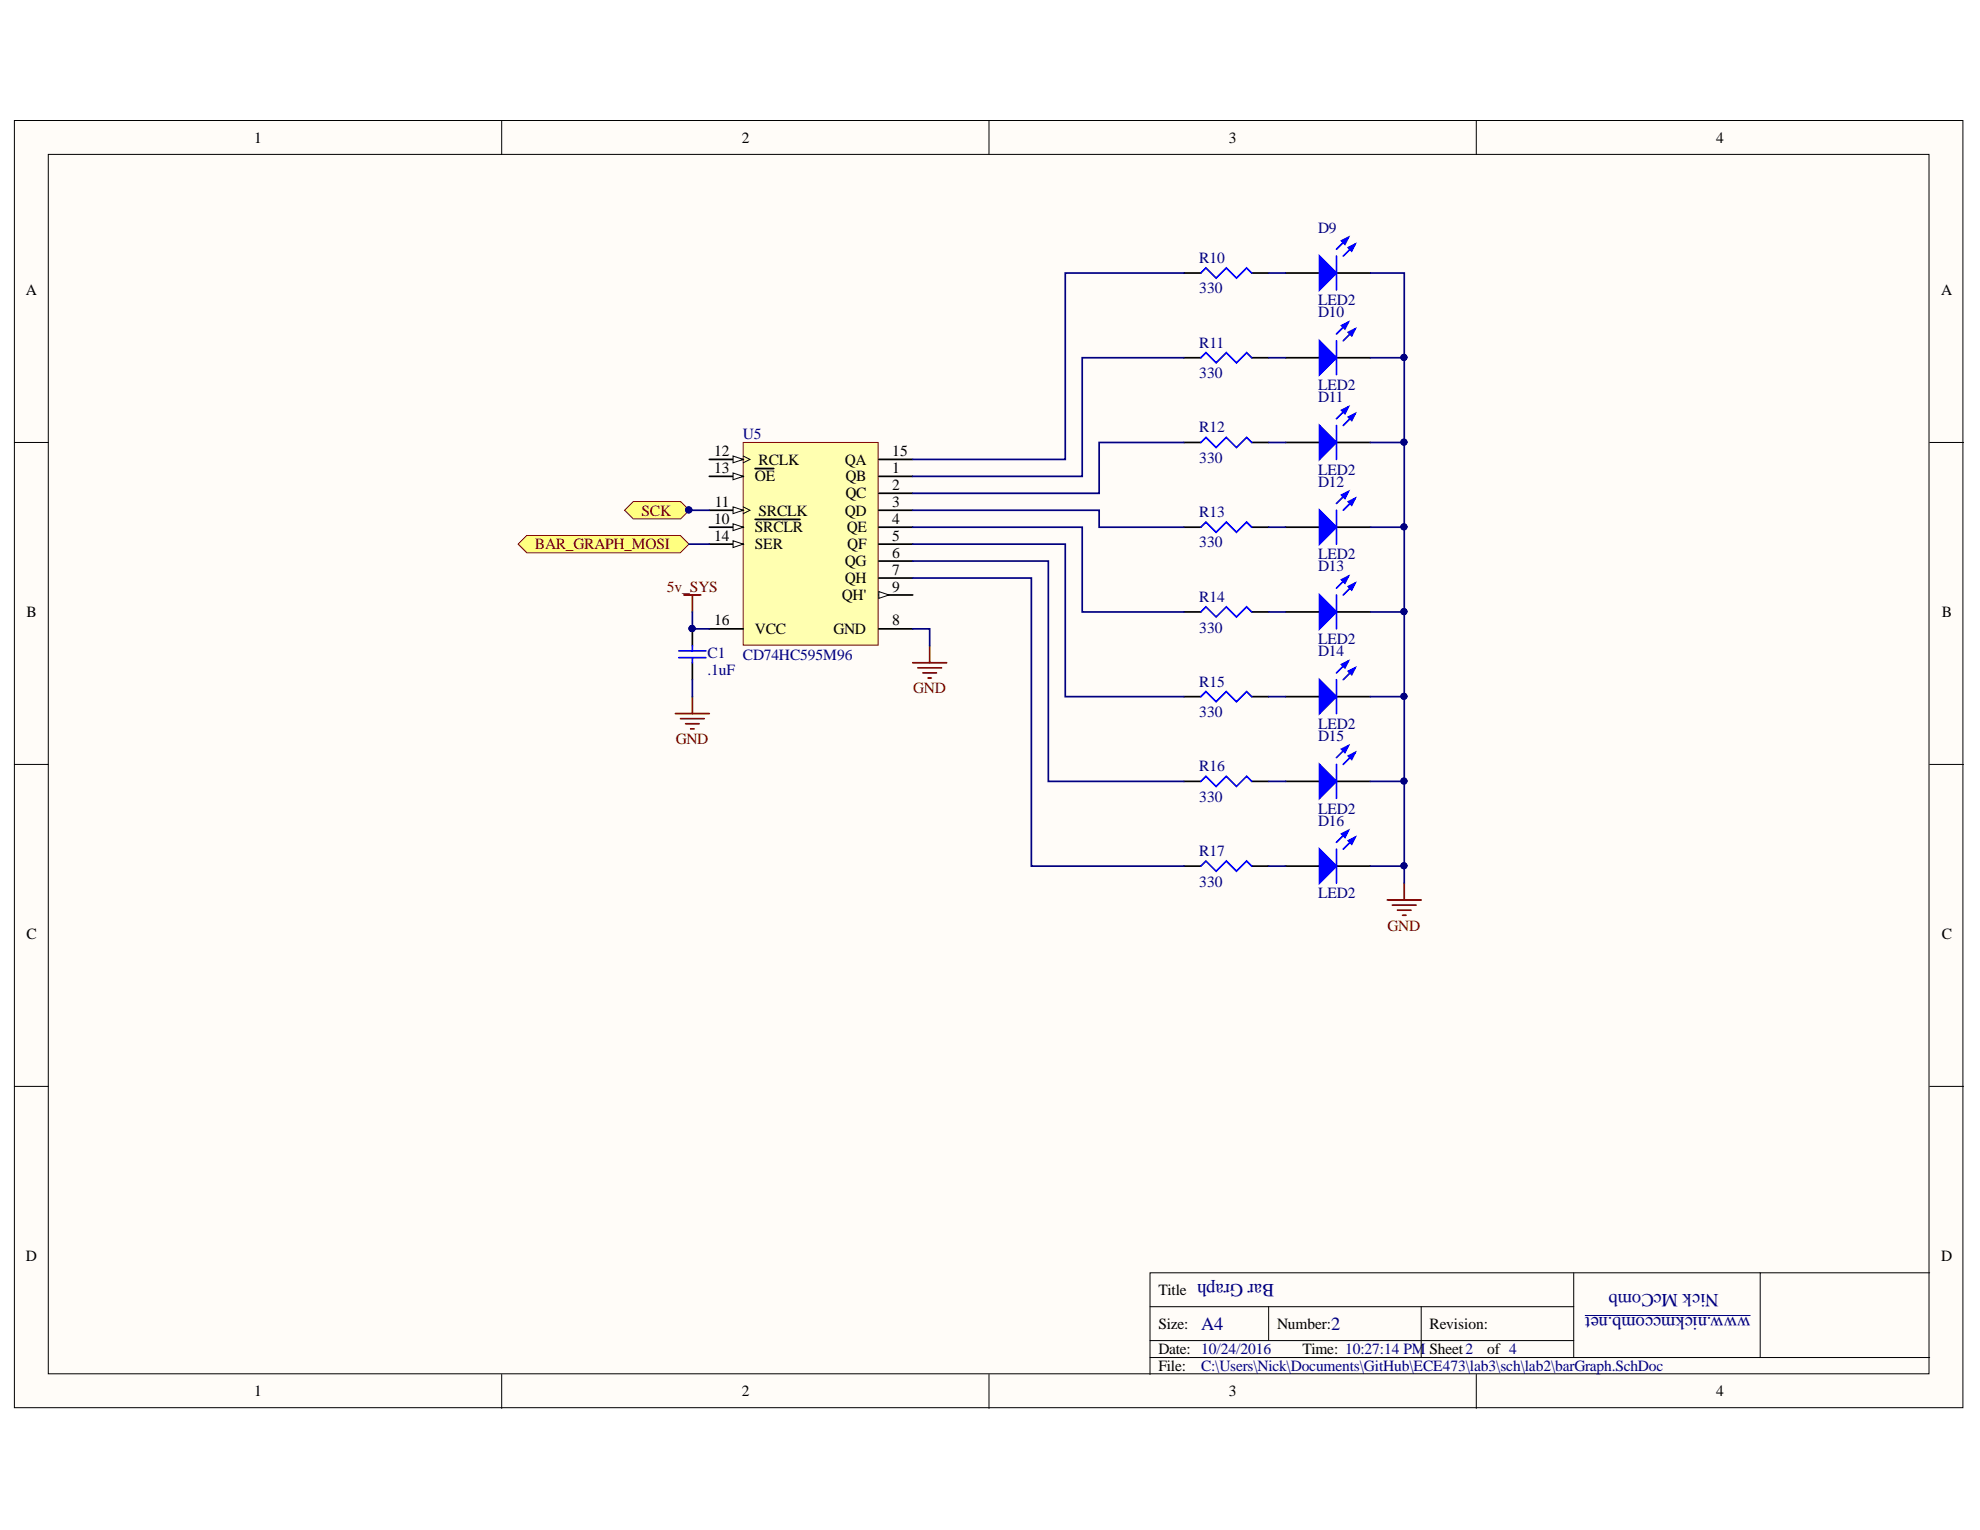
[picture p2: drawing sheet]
<svg xmlns="http://www.w3.org/2000/svg" width="279mm" height="216mm" viewBox="0 0 279 216" stroke-linecap="round" stroke-linejoin="round" font-family="sans-serif">
<defs><g id="words">
<g font-size="2.6" fill="#000080">
<text x="179.8" y="181.1" transform="rotate(-180 179.8 181.1)">Bar Graph</text>
<text x="242.5" y="182.6" transform="rotate(-180 242.5 182.6)">Nick McComb</text>
<text x="247" y="185.9" transform="rotate(-180 247 185.9)">www.nickmccomb.net</text>
<text x="169.5" y="187.7">A4</text>
<text x="187.9" y="187.7">2</text>
</g>
<g font-size="2.2">
<text x="35.9" y="20.1">1</text>
<text x="104.7" y="20.1">2</text>
<text x="173.4" y="20.1">3</text>
<text x="242.2" y="20.1">4</text>
<text x="3.6" y="41.6">A</text>
<text x="273.9" y="41.6">A</text>
<text x="100.8" y="64.4">12</text>
<text x="107" y="65.6">RCLK</text>
<text x="119.2" y="65.6">QA</text>
<text x="125.9" y="64.4">15</text>
<text x="100.8" y="66.8">13</text>
<text x="100.9" y="71.5">11</text>
<text x="106.5" y="67.9">OE</text>
<text x="119.3" y="67.9">QB</text>
<text x="119.3" y="70.3">QC</text>
<text x="125.9" y="66.8">1</text>
<text x="125.9" y="69.1">2</text>
<text x="125.9" y="71.5">3</text>
<text x="100.8" y="73.9">10</text>
<text x="100.8" y="76.3">14</text>
<text x="106.5" y="75.1">SRCLR</text>
<text x="106.5" y="77.5">SER</text>
<text x="107" y="72.8">SRCLK</text>
<text x="119.2" y="72.8">QD</text>
<text x="119.5" y="75.1">QE</text>
<text x="119.6" y="77.5">QF</text>
<text x="125.9" y="76.3">5</text>
<text x="125.9" y="73.9">4</text>
<text x="119.2" y="79.9">QG</text>
<text x="119.2" y="82.3">QH</text>
<text x="125.9" y="78.7">6</text>
<text x="125.9" y="81.1">7</text>
<text x="125.9" y="83.5">9</text>
<text x="3.7" y="87.1">B</text>
<text x="100.8" y="88.2">16</text>
<text x="106.5" y="89.4">VCC</text>
<text x="117.6" y="89.4">GND</text>
<text x="118.8" y="84.7">QH'</text>
<text x="125.9" y="88.2">8</text>
<text x="274" y="87.1">B</text>
<text x="3.7" y="132.5">C</text>
<text x="274" y="132.5">C</text>
<text x="3.6" y="177.9">D</text>
<text x="273.9" y="177.9">D</text>
<text x="163.5" y="182.7">Title</text>
<text x="163.5" y="187.5">Size:</text>
<text x="163.5" y="191.1">Date: 10/24/2016</text>
<text x="180.2" y="187.5">Number:</text>
<text x="183.8" y="191.1">Time: 10:27:14 PM</text>
<text x="201.7" y="187.5">Revision:</text>
<text x="201.7" y="191.1">Sheet2</text>
<text x="209.9" y="191.1">of 4</text>
<text x="35.9" y="197">1</text>
<text x="104.7" y="197">2</text>
<text x="163.5" y="193.5">File:</text>
<text x="173.4" y="197">3</text>
<text x="242.2" y="197">4</text>
</g>
<g font-size="2.2" fill="#000080">
<text x="186" y="32.8">D9</text>
<text x="169.2" y="41.4">330</text>
<text x="169.2" y="37.1">R10</text>
<text x="186" y="43.1">LED2</text>
<text x="186" y="44.8">D10</text>
<text x="169.2" y="53.4">330</text>
<text x="169.2" y="49.1">R11</text>
<text x="186" y="55">LED2</text>
<text x="186" y="56.7">D11</text>
<text x="104.8" y="61.9">U5</text>
<text x="169.2" y="65.3">330</text>
<text x="169.2" y="61">R12</text>
<text x="186" y="67">LED2</text>
<text x="186" y="68.7">D12</text>
<text x="169.2" y="77.2">330</text>
<text x="169.2" y="72.9">R13</text>
<text x="186" y="78.9">LED2</text>
<text x="186" y="80.6">D13</text>
<text x="169.2" y="89.3">330</text>
<text x="169.2" y="84.9">R14</text>
<text x="99.8" y="95.2">.1uF</text>
<text x="99.8" y="92.8">C1</text>
<text x="104.8" y="93.1">CD74HC595M96</text>
<text x="186" y="90.9">LED2</text>
<text x="186" y="92.6">D14</text>
<text x="169.2" y="101.2">330</text>
<text x="169.2" y="96.9">R15</text>
<text x="186" y="102.9">LED2</text>
<text x="186" y="104.6">D15</text>
<text x="169.2" y="113.1">330</text>
<text x="169.2" y="108.8">R16</text>
<text x="186" y="114.8">LED2</text>
<text x="186" y="116.5">D16</text>
<text x="169.2" y="125.1">330</text>
<text x="169.2" y="120.8">R17</text>
<text x="186" y="126.7">LED2</text>
<text x="169.5" y="193.5">C:\Users\Nick\Documents\GitHub\ECE473\lab3\sch\lab2\barGraph.SchDoc</text>
</g>
<g font-size="2.2" fill="#800000">
<text x="75.5" y="77.5">BAR_GRAPH_MOSI</text>
<text x="90.5" y="72.8">SCK</text>
<text x="94.1" y="83.5">5v_SYS</text>
<text x="128.9" y="97.8">GND</text>
<text x="95.4" y="105">GND</text>
<text x="195.8" y="131.3">GND</text>
</g>
</g></defs>
<g fill="#fffcf8" stroke="#000" stroke-width=".14">
<path d="M2 17h275v181.6h-275z"/>
<path d="M6.8 21.8h265.4v172.1h-265.4z"/>
</g>
<g fill="none" stroke="#000" stroke-width=".14">
<path d="M70.8 17v4.8M139.6 17v4.8M208.3 17v4.8M2 62.4h4.8M272.3 62.4h4.8M2 107.9h4.8M272.3 107.9h4.8M2 153.3h4.8M272.3 153.3h4.8M222.1 179.6v12M248.4 179.6h-86.1v14.4M272.3 179.6h-23.9v12"/>
<path d="M70.8 194v4.7M139.6 194v4.7M162.3 184.4h59.8M162.3 191.6h110M162.3 189.2h59.8M179 184.4v4.8M200.5 184.4v7.2M208.3 194v4.7"/>
</g>
<path d="M223.7 185.6h23.3" fill="none" stroke="#000080" stroke-width=".14"/>
<path d="M181.4 38.5h4.8M188.6 38.5h4.8" fill="none" stroke="#000" stroke-width=".24"/>
<path d="M186.2 36.1l2.4 2.4-2.4 2.4z" fill="#00f"/>
<path d="M186.2 36.1l2.4 2.4-2.4 2.4zM190.3 33.5l-1.7 1.7M191.2 34.5l-1.7 1.6" fill="none" stroke="#00f" stroke-width=".24"/>
<path d="M190.3 34.9l.9-.4-.5 .9z" fill="#00f"/>
<path d="M190.3 34.9l.9-.4-.5 .9z" fill="none" stroke="#00f" stroke-width=".24"/>
<path d="M189.3 34l1-.5-.5 1z" fill="#00f"/>
<path d="M169.5 38.5l.7-.7 1.4 1.4 1.4-1.4 1.5 1.4 1.4-1.4 .7 .7M188.6 36.1v4.8M189.3 34l1-.5-.5 1z" fill="none" stroke="#00f" stroke-width=".24"/>
<path d="M167.1 38.5h2.4M176.6 38.5h2.4" fill="none" stroke="#000" stroke-width=".24"/>
<path d="M104.9 62.4h19v28.6h-19z" fill="#ffffb0" stroke="#800000" stroke-width=".14"/>
<path d="M124 67.2h4.8M124 64.8h4.8M124 69.6h4.8M124 72h4.8M124 76.8h4.8M124 79.2h4.8M124 81.6h4.8M124 88.7h4.8M124 84h4.8" fill="none" stroke="#000" stroke-width=".24"/>
<path d="M124 83.5l1.4 .5-1.4 .4z" fill="#fffcf8"/>
<path d="M104.9 64.4l.9 .4-.9 .5M124 83.5l1.4 .5-1.4 .4z" fill="none" stroke="#000" stroke-width=".14"/>
<path d="M100.1 64.8h4.8" fill="none" stroke="#000" stroke-width=".24"/>
<path d="M103.4 64.4l1.5 .4-1.5 .5z" fill="#fffcf8"/>
<path d="M103.4 64.4l1.5 .4-1.5 .5zM104.9 71.5l.9 .5-.9 .5" fill="none" stroke="#000" stroke-width=".14"/>
<path d="M100.1 72h4.8" fill="none" stroke="#000" stroke-width=".24"/>
<path d="M103.4 71.5l1.5 .5-1.5 .5z" fill="#fffcf8"/>
<path d="M103.4 71.5l1.5 .5-1.5 .5z" fill="none" stroke="#000" stroke-width=".14"/>
<path d="M100.1 74.4h4.8" fill="none" stroke="#000" stroke-width=".24"/>
<path d="M103.4 73.9l1.5 .5-1.5 .5z" fill="#fffcf8"/>
<path d="M103.4 73.9l1.5 .5-1.5 .5z" fill="none" stroke="#000" stroke-width=".14"/>
<path d="M100.1 76.8h4.8M106.6 73.3h.9M107.6 73.3h2.6M110.3 73.3h1.2M111.5 73.3h1.4" fill="none" stroke="#000" stroke-width=".24"/>
<path d="M103.4 76.3l1.5 .5-1.5 .5z" fill="#fffcf8"/>
<path d="M103.4 76.3l1.5 .5-1.5 .5z" fill="none" stroke="#000" stroke-width=".14"/>
<path d="M100.1 67.2h4.8M124 74.4h4.8" fill="none" stroke="#000" stroke-width=".24"/>
<path d="M103.4 66.7l1.5 .5-1.5 .5z" fill="#fffcf8"/>
<path d="M103.4 66.7l1.5 .5-1.5 .5z" fill="none" stroke="#000" stroke-width=".14"/>
<path d="M181.4 50.5h4.8M188.6 50.5h4.8M106.6 66.1h1.3M108 66.1h1.2M100.1 88.7h4.8" fill="none" stroke="#000" stroke-width=".24"/>
<path d="M186.2 48.1l2.4 2.4-2.4 2.4z" fill="#00f"/>
<path d="M186.2 48.1l2.4 2.4-2.4 2.4zM190.3 45.5l-1.7 1.6M191.2 46.4l-1.7 1.7" fill="none" stroke="#00f" stroke-width=".24"/>
<path d="M190.3 46.9l.9-.5-.5 1z" fill="#00f"/>
<path d="M190.3 46.9l.9-.5-.5 1z" fill="none" stroke="#00f" stroke-width=".24"/>
<path d="M189.3 45.9l1-.4-.5 .9z" fill="#00f"/>
<path d="M169.5 50.5l.7-.7 1.4 1.4 1.4-1.4 1.5 1.4 1.4-1.4 .7 .7M188.6 48.1v4.8M189.3 45.9l1-.4-.5 .9z" fill="none" stroke="#00f" stroke-width=".24"/>
<path d="M167.1 50.5h2.4M176.6 50.5h2.4M181.4 62.4h4.8M188.6 62.4h4.8" fill="none" stroke="#000" stroke-width=".24"/>
<path d="M186.2 60l2.4 2.4-2.4 2.4z" fill="#00f"/>
<path d="M190.3 57.4l-1.7 1.7M191.2 58.4l-1.7 1.6M186.2 60l2.4 2.4-2.4 2.4z" fill="none" stroke="#00f" stroke-width=".24"/>
<path d="M190.3 58.9l.9-.5-.5 .9z" fill="#00f"/>
<path d="M190.3 58.9l.9-.5-.5 .9z" fill="none" stroke="#00f" stroke-width=".24"/>
<path d="M189.3 57.9l1-.5-.5 1z" fill="#00f"/>
<path d="M189.3 57.9l1-.5-.5 1zM169.5 62.4l.7-.7 1.4 1.5 1.4-1.5 1.5 1.5 1.4-1.5 .7 .7M188.6 60v4.8" fill="none" stroke="#00f" stroke-width=".24"/>
<path d="M167.1 62.4h2.4M176.6 62.4h2.4M181.4 74.4h4.8M188.6 74.4h4.8" fill="none" stroke="#000" stroke-width=".24"/>
<path d="M186.2 72l2.4 2.4-2.4 2.4z" fill="#00f"/>
<path d="M186.2 72l2.4 2.4-2.4 2.4zM190.3 69.4l-1.7 1.6M191.2 70.3l-1.7 1.7" fill="none" stroke="#00f" stroke-width=".24"/>
<path d="M190.3 70.8l.9-.5-.5 1z" fill="#00f"/>
<path d="M190.3 70.8l.9-.5-.5 1z" fill="none" stroke="#00f" stroke-width=".24"/>
<path d="M189.3 69.9l1-.5-.5 .9z" fill="#00f"/>
<path d="M169.5 74.4l.7-.7 1.4 1.4 1.4-1.4 1.5 1.4 1.4-1.4 .7 .7M188.6 72v4.8M189.3 69.9l1-.5-.5 .9z" fill="none" stroke="#00f" stroke-width=".24"/>
<path d="M167.1 74.4h2.4M176.6 74.4h2.4M181.4 86.3h4.8M188.6 86.3h4.8" fill="none" stroke="#000" stroke-width=".24"/>
<path d="M186.2 84l2.4 2.3-2.4 2.4z" fill="#00f"/>
<path d="M186.2 84l2.4 2.3-2.4 2.4zM190.3 81.3l-1.7 1.7M191.2 82.3l-1.7 1.7" fill="none" stroke="#00f" stroke-width=".24"/>
<path d="M190.3 82.8l.9-.5-.5 .9z" fill="#00f"/>
<path d="M190.3 82.8l.9-.5-.5 .9z" fill="none" stroke="#00f" stroke-width=".24"/>
<path d="M189.3 81.8l1-.5-.5 1z" fill="#00f"/>
<path d="M169.5 86.3l.7-.7 1.4 1.5 1.4-1.5 1.5 1.5 1.4-1.5 .7 .7M188.6 84v4.7M189.3 81.8l1-.5-.5 1z" fill="none" stroke="#00f" stroke-width=".24"/>
<path d="M167.1 86.3h2.4M176.6 86.3h2.4M181.4 98.3h4.8M188.6 98.3h4.8" fill="none" stroke="#000" stroke-width=".24"/>
<path d="M186.2 95.9l2.4 2.4-2.4 2.4z" fill="#00f"/>
<path d="M186.2 95.9l2.4 2.4-2.4 2.4zM190.3 93.3l-1.7 1.7M191.2 94.2l-1.7 1.7" fill="none" stroke="#00f" stroke-width=".24"/>
<path d="M190.3 94.7l.9-.5-.5 1z" fill="#00f"/>
<path d="M190.3 94.7l.9-.5-.5 1z" fill="none" stroke="#00f" stroke-width=".24"/>
<path d="M189.3 93.8l1-.5-.5 .9z" fill="#00f"/>
<path d="M169.5 98.3l.7-.7 1.4 1.4 1.4-1.4 1.5 1.4 1.4-1.4 .7 .7M188.6 95.9v4.8M189.3 93.8l1-.5-.5 .9z" fill="none" stroke="#00f" stroke-width=".24"/>
<path d="M167.1 98.3h2.4M176.6 98.3h2.4M181.4 110.3h4.8M188.6 110.3h4.8" fill="none" stroke="#000" stroke-width=".24"/>
<path d="M186.2 107.9l2.4 2.4-2.4 2.4z" fill="#00f"/>
<path d="M186.2 107.9l2.4 2.4-2.4 2.4zM190.3 105.2l-1.7 1.7M191.2 106.2l-1.7 1.7" fill="none" stroke="#00f" stroke-width=".24"/>
<path d="M190.3 106.7l.9-.5-.5 1z" fill="#00f"/>
<path d="M190.3 106.7l.9-.5-.5 1z" fill="none" stroke="#00f" stroke-width=".24"/>
<path d="M189.3 105.7l1-.5-.5 1z" fill="#00f"/>
<path d="M169.5 110.3l.7-.8 1.4 1.5 1.4-1.5 1.5 1.5 1.4-1.5 .7 .8M188.6 107.9v4.8M189.3 105.7l1-.5-.5 1z" fill="none" stroke="#00f" stroke-width=".24"/>
<path d="M167.1 110.3h2.4M176.6 110.3h2.4M181.4 122.2h4.8M188.6 122.2h4.8" fill="none" stroke="#000" stroke-width=".24"/>
<path d="M186.2 119.8l2.4 2.4-2.4 2.4z" fill="#00f"/>
<path d="M186.2 119.8l2.4 2.4-2.4 2.4zM190.3 117.2l-1.7 1.7M191.2 118.2l-1.7 1.6" fill="none" stroke="#00f" stroke-width=".24"/>
<path d="M190.3 118.6l.9-.4-.5 .9z" fill="#00f"/>
<path d="M190.3 118.6l.9-.4-.5 .9z" fill="none" stroke="#00f" stroke-width=".24"/>
<path d="M189.3 117.7l1-.5-.5 1z" fill="#00f"/>
<path d="M95.8 91.8h3.8M95.8 92.8h3.8M97.7 91.1v.7M97.7 92.8v.7M188.6 119.8v4.8M189.3 117.7l1-.5-.5 1zM169.5 122.2l.7-.7 1.4 1.4 1.4-1.4 1.5 1.4 1.4-1.4 .7 .7" fill="none" stroke="#00f" stroke-width=".24"/>
<path d="M97.7 88.7v2.4M97.7 93.5v2.4M167.1 122.2h2.4M176.6 122.2h2.4" fill="none" stroke="#000" stroke-width=".24"/>
<g fill="none" stroke="#000080" stroke-width=".24">
<path d="M167.1 38.5h-16.8v26.3h-21.5M179 38.5h2.4M193.4 38.5h4.8v86.1M167.1 50.5h-14.4v16.7h-23.9M179 50.5h2.4M193.4 50.5h4.8M128.8 72h26.3v2.4h12M128.8 74.4h23.9v11.9h14.4M128.8 76.8h21.5v21.5h16.8M128.8 79.2h19.1v31.1h19.2M167.1 62.4h-12v7.2h-26.3M179 62.4h2.4"/>
<path d="M179 74.4h2.4M193.4 62.4h4.8M193.4 74.4h4.8M97.7 86.3v2.4h2.4M97.7 95.9v2.4M128.8 81.6h16.7v40.6h21.6M128.8 88.7h2.4v2.4M179 86.3h2.4M179 98.3h2.4M193.4 86.3h4.8M193.4 98.3h4.8M179 110.3h2.4"/>
<path d="M193.4 110.3h4.8M179 122.2h2.4M193.4 122.2h4.8"/>
</g>
<g fill="none" stroke="#800000" stroke-width=".24">
<path d="M96.5 84h2.4M97.7 84v2.3M97.7 98.3v2.4M128.8 93.5h4.8M129.5 94.2h3.4M130.2 95h1.9M130.9 95.7h.5M131.2 91.1v2.4M95.3 100.7h4.8M96 101.4h3.4M96.7 102.1h2M97.5 102.8h.4"/>
<path d="M195.8 127h4.7M196.5 127.7h3.3M197.2 128.4h1.9M197.9 129.2h.5M198.2 124.6v2.4"/>
</g>
<g fill="#000080" stroke="#000080" stroke-width=".14">
<circle cx="97.7" cy="88.7" r=".43"/>
<circle cx="198.1" cy="122.2" r=".43"/>
<circle cx="198.1" cy="110.2" r=".43"/>
<circle cx="198.1" cy="98.3" r=".43"/>
<circle cx="198.1" cy="86.3" r=".43"/>
<circle cx="198.1" cy="74.3" r=".43"/>
<circle cx="198.1" cy="62.4" r=".43"/>
<circle cx="198.1" cy="50.4" r=".43"/>
</g>
<path d="M73.1 76.8l1.2-1.2h21.7l1.2 1.2-1.2 1.2h-21.7z" fill-rule="evenodd" fill="#ffff80" stroke="#800000" stroke-width=".14"/>
<path d="M97.2 76.8h2.9" fill="none" stroke="#000080" stroke-width=".24"/>
<path d="M88.1 72l1.3-1.2h6.7l1.2 1.2-1.2 1.2h-6.7z" fill-rule="evenodd" fill="#ffff80" stroke="#800000" stroke-width=".14"/>
<circle cx="97.2" cy="72" r=".43" fill="#000080" stroke="#000080" stroke-width=".14"/>
<path d="M97.2 72h2.9" fill="none" stroke="#000080" stroke-width=".24"/>
<use href="#words"/>
</svg>
